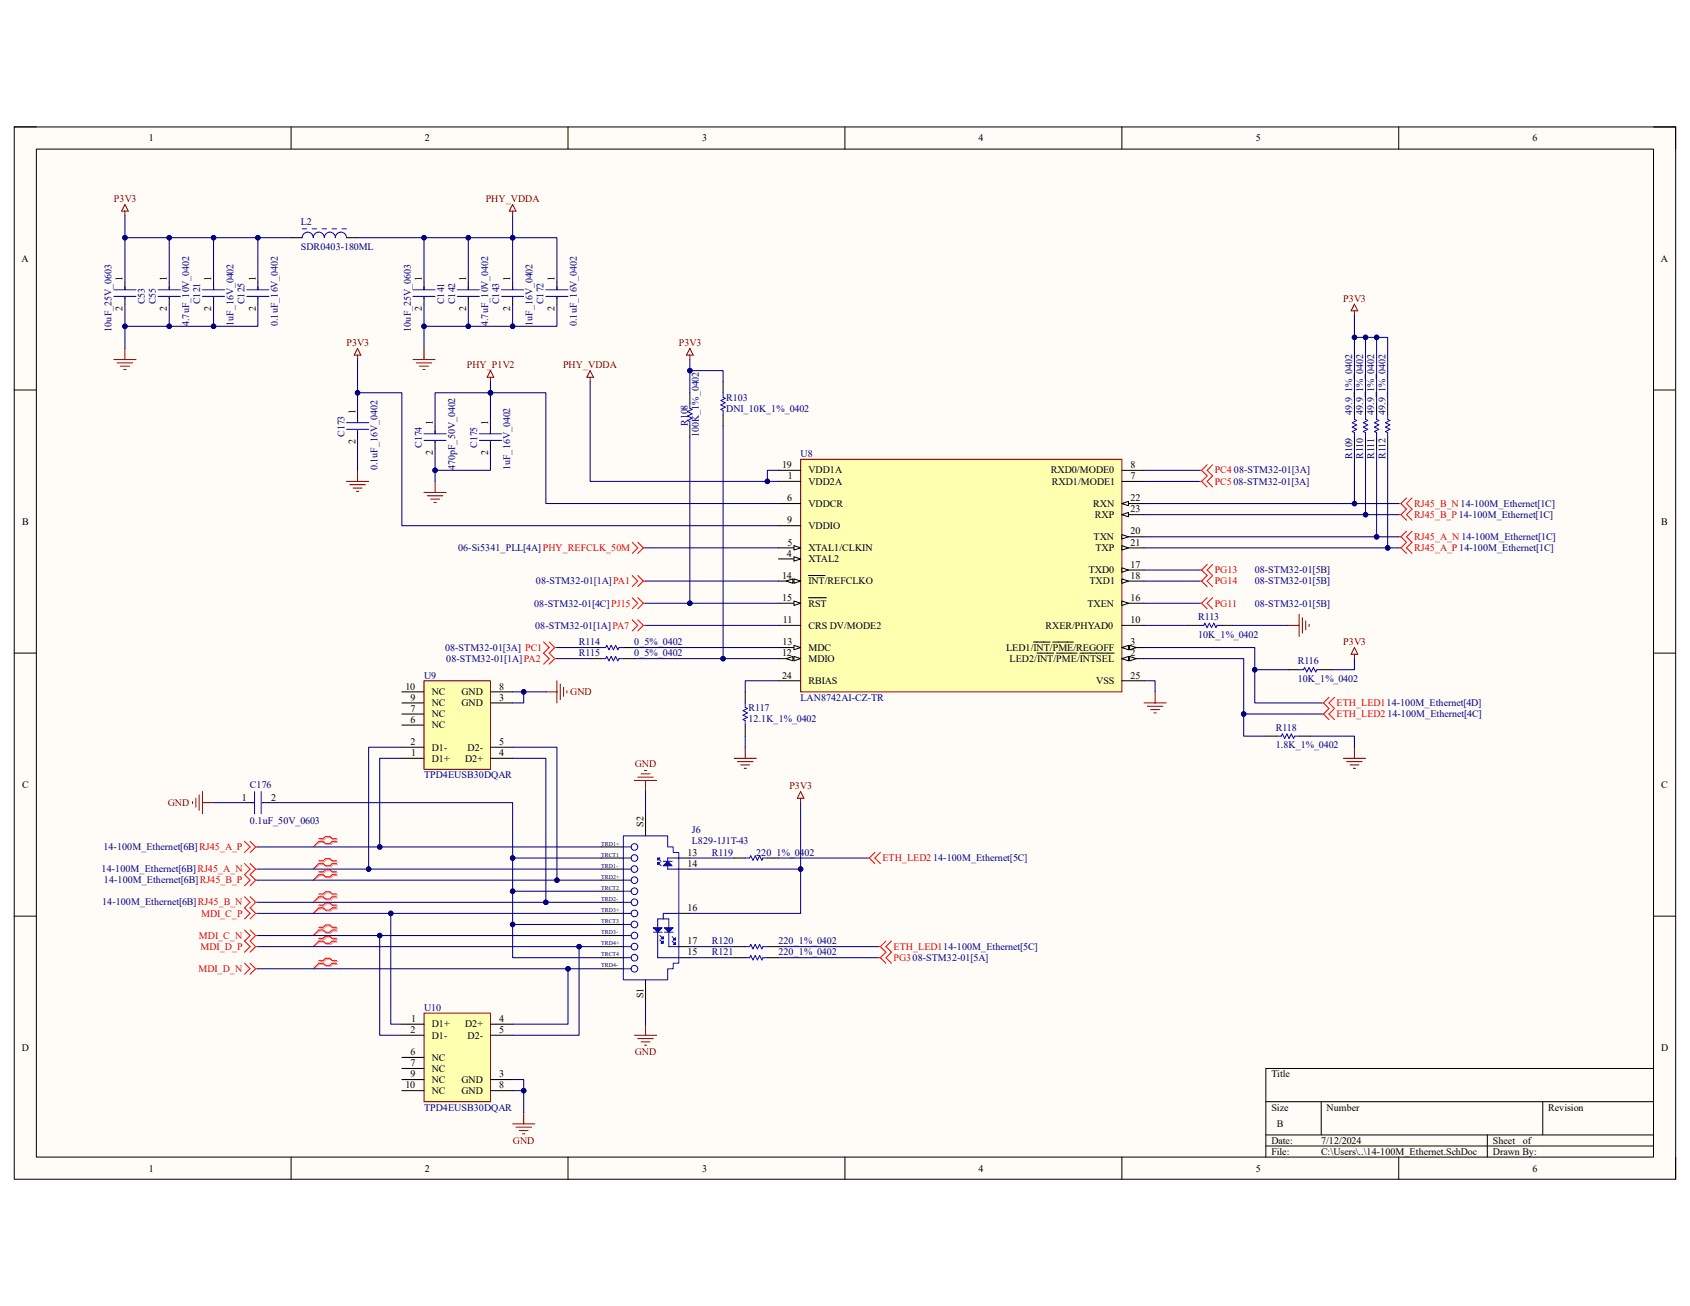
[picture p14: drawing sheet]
<svg xmlns="http://www.w3.org/2000/svg" width="279mm" height="216mm" viewBox="0 0 279 216" stroke-linecap="round" stroke-linejoin="round" font-family="sans-serif">
<defs><g id="words">
<g font-size="1.7">
<text x="24.6" y="23.4">1</text>
<text x="70.2" y="23.4">2</text>
<text x="116.1" y="23.4">3</text>
<text x="161.8" y="23.4">4</text>
<text x="207.6" y="23.4">5</text>
<text x="253.4" y="23.4">6</text>
<text x="3.6" y="43.3">A</text>
<text x="20.3" y="46.4" transform="rotate(-90 20.3 46.4)">1</text>
<text x="27.6" y="46.4" transform="rotate(-90 27.6 46.4)">1</text>
<text x="34.9" y="46.4" transform="rotate(-90 34.9 46.4)">1</text>
<text x="42.3" y="46.4" transform="rotate(-90 42.3 46.4)">1</text>
<text x="69.7" y="46.4" transform="rotate(-90 69.7 46.4)">1</text>
<text x="77" y="46.4" transform="rotate(-90 77 46.4)">1</text>
<text x="84.4" y="46.4" transform="rotate(-90 84.4 46.4)">1</text>
<text x="91.7" y="46.4" transform="rotate(-90 91.7 46.4)">1</text>
<text x="274.6" y="43.3">A</text>
<text x="20.3" y="51.4" transform="rotate(-90 20.3 51.4)">2</text>
<text x="27.6" y="51.4" transform="rotate(-90 27.6 51.4)">2</text>
<text x="34.9" y="51.4" transform="rotate(-90 34.9 51.4)">2</text>
<text x="42.3" y="51.4" transform="rotate(-90 42.3 51.4)">2</text>
<text x="69.7" y="51.4" transform="rotate(-90 69.7 51.4)">2</text>
<text x="77" y="51.4" transform="rotate(-90 77 51.4)">2</text>
<text x="84.4" y="51.4" transform="rotate(-90 84.4 51.4)">2</text>
<text x="91.7" y="51.4" transform="rotate(-90 91.7 51.4)">2</text>
<text x="58.8" y="68.4" transform="rotate(-90 58.8 68.4)">1</text>
<text x="71.6" y="70.2" transform="rotate(-90 71.6 70.2)">1</text>
<text x="80.7" y="70.2" transform="rotate(-90 80.7 70.2)">1</text>
<text x="58.8" y="73.4" transform="rotate(-90 58.8 73.4)">2</text>
<text x="71.6" y="75.2" transform="rotate(-90 71.6 75.2)">2</text>
<text x="80.7" y="75.2" transform="rotate(-90 80.7 75.2)">2</text>
<text x="129.3" y="77.4">19</text>
<text x="186.9" y="77.4">8</text>
<text x="130.1" y="82.9">6</text>
<text x="130.3" y="79.2">1</text>
<text x="133.6" y="78.3">VDD1A</text>
<text x="133.6" y="80.1">VDD2A</text>
<text x="133.6" y="83.8">VDDCR</text>
<text x="173.7" y="78.3">RXD0/MODE0</text>
<text x="173.9" y="80.1">RXD1/MODE1</text>
<text x="180.7" y="83.8">RXN</text>
<text x="186.9" y="79.2">7</text>
<text x="186.9" y="82.9">22</text>
<text x="3.6" y="86.7">B</text>
<text x="130.1" y="86.5">9</text>
<text x="133.6" y="87.5">VDDIO</text>
<text x="180.8" y="89.3">TXN</text>
<text x="181" y="85.6">RXP</text>
<text x="186.9" y="84.7">23</text>
<text x="186.9" y="88.3">20</text>
<text x="274.7" y="86.7">B</text>
<text x="129.3" y="95.7">14</text>
<text x="130.1" y="92">4</text>
<text x="130.2" y="90.2">5</text>
<text x="133.6" y="91.1">XTAL1/CLKIN</text>
<text x="133.6" y="92.9">XTAL2</text>
<text x="180" y="94.8">TXD0</text>
<text x="181.1" y="91.1">TXP</text>
<text x="186.9" y="93.9">17</text>
<text x="186.9" y="95.7">18</text>
<text x="186.9" y="90.2">21</text>
<text x="129.3" y="99.4">15</text>
<text x="133.6" y="96.6">INT/REFCLKO</text>
<text x="133.6" y="100.3">RST</text>
<text x="179.8" y="100.3">TXEN</text>
<text x="180.1" y="96.6">TXD1</text>
<text x="186.9" y="99.4">16</text>
<text x="129.4" y="106.7">13</text>
<text x="129.4" y="103">11</text>
<text x="133.6" y="103.9">CRS DV/MODE2</text>
<text x="133.6" y="107.6">MDC</text>
<text x="166.3" y="107.6">LED1/INT/PME/REGOFF</text>
<text x="172.8" y="103.9">RXER/PHYAD0</text>
<text x="186.9" y="106.7">3</text>
<text x="186.9" y="103">10</text>
<text x="129.3" y="108.5">12</text>
<text x="129.3" y="112.2">24</text>
<text x="133.6" y="109.4">MDIO</text>
<text x="133.6" y="113.1">RBIAS</text>
<text x="166.9" y="109.4">LED2/INT/PME/INTSEL</text>
<text x="181.2" y="113.1">VSS</text>
<text x="186.9" y="108.5">2</text>
<text x="186.9" y="112.2">25</text>
<text x="67" y="114">10</text>
<text x="67.9" y="119.5">6</text>
<text x="67.9" y="117.6">7</text>
<text x="67.9" y="115.8">9</text>
<text x="71.4" y="118.6">NC</text>
<text x="71.4" y="116.8">NC</text>
<text x="71.4" y="114.9">NC</text>
<text x="76.3" y="116.8">GND</text>
<text x="76.3" y="114.9">GND</text>
<text x="82.5" y="115.8">3</text>
<text x="82.5" y="114">8</text>
<text x="67.9" y="123.1">2</text>
<text x="68" y="125">1</text>
<text x="71.4" y="125.9">D1+</text>
<text x="71.4" y="124.1">D1-</text>
<text x="71.4" y="120.4">NC</text>
<text x="76.9" y="125.9">D2+</text>
<text x="77.3" y="124.1">D2-</text>
<text x="82.5" y="125">4</text>
<text x="82.5" y="123.1">5</text>
<text x="3.6" y="130.3">C</text>
<text x="274.7" y="130.3">C</text>
<text x="40" y="132.3">1</text>
<text x="44.8" y="132.3">2</text>
<text x="106.4" y="136.7" transform="rotate(-90 106.4 136.7)">S2</text>
<text x="113.7" y="143.3">14</text>
<text x="113.7" y="141.5">13</text>
<text x="113.7" y="150.6">16</text>
<text x="113.7" y="157.9">15</text>
<text x="113.7" y="156.1">17</text>
<text x="106.4" y="165" transform="rotate(-90 106.4 165)">S1</text>
<text x="3.6" y="173.7">D</text>
<text x="67.9" y="170.8">2</text>
<text x="68" y="169">1</text>
<text x="71.4" y="169.8">D1+</text>
<text x="71.4" y="171.7">D1-</text>
<text x="76.9" y="169.8">D2+</text>
<text x="77.3" y="171.7">D2-</text>
<text x="82.5" y="169">4</text>
<text x="82.5" y="170.8">5</text>
<text x="274.6" y="173.7">D</text>
<text x="67" y="179.9">10</text>
<text x="67.9" y="174.4">6</text>
<text x="67.9" y="176.3">7</text>
<text x="67.9" y="178.1">9</text>
<text x="71.4" y="175.3">NC</text>
<text x="71.4" y="177.2">NC</text>
<text x="71.4" y="179">NC</text>
<text x="76.3" y="179">GND</text>
<text x="82.5" y="178.1">3</text>
<text x="82.5" y="179.9">8</text>
<text x="210.2" y="178.1">Title</text>
<text x="71.4" y="180.8">NC</text>
<text x="76.3" y="180.8">GND</text>
<text x="210.2" y="183.6">Size</text>
<text x="219.3" y="183.6">Number</text>
<text x="256" y="183.6">Revision</text>
<text x="210.2" y="189.1">Date:</text>
<text x="210.2" y="190.9">File:</text>
<text x="211.1" y="186.4">B</text>
<text x="218.4" y="189.1">7/12/2024</text>
<text x="218.4" y="190.9">C:\Users\..\14-100M_Ethernet.SchDoc</text>
<text x="246.8" y="189.1">Sheet</text>
<text x="246.8" y="190.9">Drawn By:</text>
<text x="251.8" y="189.1">of</text>
<text x="24.6" y="193.7">1</text>
<text x="70.2" y="193.7">2</text>
<text x="116.1" y="193.7">3</text>
<text x="161.8" y="193.7">4</text>
<text x="207.6" y="193.7">5</text>
<text x="253.4" y="193.7">6</text>
</g>
<g font-size="1.7" fill="#800000">
<text x="18.8" y="33.4">P3V3</text>
<text x="80.3" y="33.4">PHY_VDDA</text>
<text x="222.1" y="49.9">P3V3</text>
<text x="57.3" y="57.2">P3V3</text>
<text x="112.2" y="57.2">P3V3</text>
<text x="77.2" y="60.9">PHY_P1V2</text>
<text x="93.1" y="60.9">PHY_VDDA</text>
<text x="222.1" y="106.7">P3V3</text>
<text x="94.3" y="114.9">GND</text>
<text x="104.9" y="126.8">GND</text>
<text x="130.5" y="130.5">P3V3</text>
<text x="27.7" y="133.2">GND</text>
<text x="104.9" y="174.4">GND</text>
<text x="84.8" y="189.1">GND</text>
</g>
<g font-size="1.7" fill="#000080">
<text x="49.7" y="37.3">L2</text>
<text x="49.7" y="41.3">SDR0403-180ML</text>
<text x="24" y="50.3" transform="rotate(-90 24 50.3)">C53</text>
<text x="25.8" y="50.3" transform="rotate(-90 25.8 50.3)">C55</text>
<text x="31.3" y="53.9" transform="rotate(-90 31.3 53.9)">4.7uF_10V_0402</text>
<text x="33.1" y="50.3" transform="rotate(-90 33.1 50.3)">C121</text>
<text x="38.6" y="53.9" transform="rotate(-90 38.6 53.9)">1uF_16V_0402</text>
<text x="40.4" y="50.3" transform="rotate(-90 40.4 50.3)">C125</text>
<text x="45.9" y="53.9" transform="rotate(-90 45.9 53.9)">0.1uF_16V_0402</text>
<text x="73.4" y="50.3" transform="rotate(-90 73.4 50.3)">C141</text>
<text x="75.2" y="50.3" transform="rotate(-90 75.2 50.3)">C142</text>
<text x="80.7" y="53.9" transform="rotate(-90 80.7 53.9)">4.7uF_10V_0402</text>
<text x="82.6" y="50.3" transform="rotate(-90 82.6 50.3)">C143</text>
<text x="88.1" y="53.9" transform="rotate(-90 88.1 53.9)">1uF_16V_0402</text>
<text x="89.9" y="50.3" transform="rotate(-90 89.9 50.3)">C172</text>
<text x="95.4" y="53.9" transform="rotate(-90 95.4 53.9)">0.1uF_16V_0402</text>
<text x="18.5" y="54.9" transform="rotate(-90 18.5 54.9)">10uF_25V_0603</text>
<text x="67.9" y="54.9" transform="rotate(-90 67.9 54.9)">10uF_25V_0603</text>
<text x="113.7" y="70.4" transform="rotate(-90 113.7 70.4)">R108</text>
<text x="120.1" y="66.2">R103</text>
<text x="120.1" y="68">DNI_10K_1%_0402</text>
<text x="223.6" y="68.6" transform="rotate(-90 223.6 68.6)">49.9_1%_0402</text>
<text x="225.4" y="68.6" transform="rotate(-90 225.4 68.6)">49.9_1%_0402</text>
<text x="227.2" y="68.6" transform="rotate(-90 227.2 68.6)">49.9_1%_0402</text>
<text x="229.1" y="68.6" transform="rotate(-90 229.1 68.6)">49.9_1%_0402</text>
<text x="56.9" y="72.3" transform="rotate(-90 56.9 72.3)">C173</text>
<text x="62.4" y="77.8" transform="rotate(-90 62.4 77.8)">0.1uF_16V_0402</text>
<text x="69.7" y="74.1" transform="rotate(-90 69.7 74.1)">C174</text>
<text x="75.2" y="77.8" transform="rotate(-90 75.2 77.8)">470pF_50V_0402</text>
<text x="78.9" y="74.1" transform="rotate(-90 78.9 74.1)">C175</text>
<text x="84.4" y="77.8" transform="rotate(-90 84.4 77.8)">1uF_16V_0402</text>
<text x="115.5" y="72.3" transform="rotate(-90 115.5 72.3)">100K_1%_0402</text>
<text x="132.3" y="75.6">U8</text>
<text x="223.6" y="75.9" transform="rotate(-90 223.6 75.9)">R109</text>
<text x="225.4" y="75.9" transform="rotate(-90 225.4 75.9)">R110</text>
<text x="227.2" y="75.9" transform="rotate(-90 227.2 75.9)">R111</text>
<text x="229.1" y="75.9" transform="rotate(-90 229.1 75.9)">R112</text>
<text x="204" y="78.3">08-STM32-01[3A]</text>
<text x="75.7" y="91.1">06-Si5341_PLL[4A]PHY_REFCLK_50M</text>
<text x="207.4" y="94.8">08-STM32-01[5B]</text>
<text x="88.3" y="100.3">08-STM32-01[4C]PJ15</text>
<text x="88.6" y="96.6">08-STM32-01[1A]PA1</text>
<text x="207.4" y="100.3">08-STM32-01[5B]</text>
<text x="207.4" y="96.6">08-STM32-01[5B]</text>
<text x="73.6" y="107.6">08-STM32-01[3A] PC1</text>
<text x="88.5" y="103.9">08-STM32-01[1A]PA7</text>
<text x="95.7" y="106.7">R114</text>
<text x="104.9" y="106.7">0_5%_0402</text>
<text x="198.1" y="102.4">R113</text>
<text x="198.1" y="105.4">10K_1%_0402</text>
<text x="70.1" y="112.2">U9</text>
<text x="73.8" y="109.4">08-STM32-01[1A]PA2</text>
<text x="95.7" y="108.5">R115</text>
<text x="104.9" y="108.5">0_5%_0402</text>
<text x="214.5" y="109.8">R116</text>
<text x="214.5" y="112.7">10K_1%_0402</text>
<text x="123.7" y="117.5">R117</text>
<text x="123.7" y="119.3">12.1K_1%_0402</text>
<text x="132.3" y="115.8">LAN8742AI-CZ-TR</text>
<text x="229.4" y="118.6">14-100M_Ethernet[4C]</text>
<text x="210.9" y="120.8">R118</text>
<text x="210.9" y="123.7">1.8K_1%_0402</text>
<text x="41.3" y="130.3">C176</text>
<text x="70.1" y="128.7">TPD4EUSB30DQAR</text>
<text x="41.3" y="136.1">0.1uF_50V_0603</text>
<text x="114.4" y="137.6">J6</text>
<text x="17.1" y="140.5">14-100M_Ethernet[6B]RJ45_A_P</text>
<text x="114.4" y="139.4">L829-1J1T-43</text>
<text x="117.7" y="141.5">R119</text>
<text x="125" y="141.5">220_1%_0402</text>
<text x="154.3" y="142.4">14-100M_Ethernet[5C]</text>
<text x="16.8" y="144.2">14-100M_Ethernet[6B]RJ45_A_N</text>
<text x="16.9" y="149.7">14-100M_Ethernet[6B]RJ45_B_N</text>
<text x="17.2" y="146">14-100M_Ethernet[6B]RJ45_B_P</text>
<text x="117.7" y="156.1">R120</text>
<text x="117.7" y="157.9">R121</text>
<text x="128.7" y="156.1">220_1%_0402</text>
<text x="128.7" y="157.9">220_1%_0402</text>
<text x="70.1" y="167.1">U10</text>
<text x="70.1" y="183.6">TPD4EUSB30DQAR</text>
</g>
<g font-size="1.7" fill="#f00">
<text x="200.8" y="78.3">PC4</text>
<text x="200.8" y="80.1">PC508-STM32-01[3A]</text>
<text x="233.8" y="83.8">RJ45_B_N14-100M_Ethernet[1C]</text>
<text x="233.8" y="89.3">RJ45_A_N 14-100M_Ethernet[1C]</text>
<text x="233.8" y="85.6">RJ45_B_P 14-100M_Ethernet[1C]</text>
<text x="200.8" y="94.8">PG13</text>
<text x="233.8" y="91.1">RJ45_A_P 14-100M_Ethernet[1C]</text>
<text x="200.8" y="100.3">PG11</text>
<text x="200.8" y="96.6">PG14</text>
<text x="221" y="116.8">ETH_LED114-100M_Ethernet[4D]</text>
<text x="221" y="118.6">ETH_LED2</text>
<text x="145.9" y="142.4">ETH_LED2</text>
<text x="32.9" y="155.2">MDI_C_N</text>
<text x="33.2" y="151.6">MDI_C_P</text>
<text x="32.8" y="160.7">MDI_D_N</text>
<text x="33.1" y="157">MDI_D_P</text>
<text x="147.7" y="157">ETH_LED114-100M_Ethernet[5C]</text>
<text x="147.7" y="158.9">PG308-STM32-01[5A]</text>
</g>
<g font-size="1" fill="#000080">
<text x="99.4" y="139.8">TRD1+</text>
<text x="99.4" y="141.6">TRCT1</text>
<text x="99.4" y="143.4">TRD1-</text>
<text x="99.4" y="145.3">TRD2+</text>
<text x="99.4" y="147.1">TRCT2</text>
<text x="99.4" y="148.9">TRD2-</text>
<text x="99.4" y="150.7">TRD3+</text>
<text x="99.4" y="152.6">TRCT3</text>
<text x="99.4" y="154.4">TRD3-</text>
<text x="99.4" y="156.3">TRD4+</text>
<text x="99.4" y="158.1">TRCT4</text>
<text x="99.4" y="159.9">TRD4-</text>
</g>
</g></defs>
<path d="M2.3 21h274.7v173.9h-274.7z" fill-rule="evenodd" fill="#fffcf8"/>
<path d="M2.3 21h274.7v173.9h-274.7z" fill="none" stroke="#000" stroke-width=".17"/>
<path d="M6 24.6h267.4v166.7h-267.4z" fill-rule="evenodd" fill="#fffcf8"/>
<g fill="none" stroke="#000" stroke-width=".17">
<path d="M2.3 21h3.7M6 24.6h267.4v166.7h-267.4zM48.1 21v3.6M93.9 21v3.6M139.7 21v3.6M185.5 21v3.6M231.2 21v3.6M273.4 21h3.6v3.6M2.3 64.5h3.7M273.4 64.5h3.6M2.3 108h3.7M273.4 108h3.6"/>
<path d="M2.3 151.5h3.7M273.4 151.5h3.6M273.4 176.6h-64.1v14.7M48.1 191.3v3.6M93.9 191.3v3.6M139.7 191.3v3.6M185.5 191.3v3.6M209.3 182.1h64.1M209.3 187.6h64.1M209.3 189.5h64.1M218.4 182.1v5.5M231.2 191.3v3.6"/>
<path d="M245.9 187.6v3.7M255.1 182.1v5.5M277 191.3v3.6"/>
</g>
<path d="M132.4 75.9h53.1v38.5h-53.1z" fill-rule="evenodd" fill="#ffffb0"/>
<path d="M132.4 75.9h53.1v38.5h-53.1z" fill="none" stroke="#800000" stroke-width=".17"/>
<path d="M128.7 77.8h3.7M128.7 79.6h3.7M128.7 83.2h3.7M128.7 86.9h3.7M185.5 107.1h3.6" fill="none" stroke="#000" stroke-width=".17"/>
<path d="M185.5 107.1l1.1-.4v.7z" fill="#f8fcff"/>
<path d="M185.5 107.1l1.1-.4v.7z" fill="none" stroke="#000" stroke-width=".17"/>
<path d="M186.8 106.7l1 .4-1 .3z" fill="#f8fcff"/>
<path d="M170.8 106.1h2.8M174.1 106.1h3.4M185.5 108.9h3.6M186.8 106.7l1 .4-1 .3z" fill="none" stroke="#000" stroke-width=".17"/>
<path d="M185.5 108.9l1.1-.4v.8z" fill="#f8fcff"/>
<path d="M185.5 108.9l1.1-.4v.8z" fill="none" stroke="#000" stroke-width=".17"/>
<path d="M186.8 108.5l1 .4-1 .4z" fill="#f8fcff"/>
<path d="M128.7 90.6h3.7M171.4 108h2.8M174.7 108h3.4M178.5 108h5.7M186.8 108.5l1 .4-1 .4z" fill="none" stroke="#000" stroke-width=".17"/>
<path d="M131.3 90.2l1.1 .4-1.1 .3z" fill="#f8fcff"/>
<path d="M128.7 92.4h3.7M131.3 90.2l1.1 .4-1.1 .3z" fill="none" stroke="#000" stroke-width=".17"/>
<path d="M131.3 92l1.1 .4-1.1 .4z" fill="#f8fcff"/>
<path d="M185.5 77.8h3.6M185.5 79.6h3.6M131.3 92l1.1 .4-1.1 .4zM185.5 94.2h3.6" fill="none" stroke="#000" stroke-width=".17"/>
<path d="M185.5 93.9l1.1 .3-1.1 .4z" fill="#f8fcff"/>
<path d="M185.5 93.9l1.1 .3-1.1 .4zM185.5 96.1h3.6" fill="none" stroke="#000" stroke-width=".17"/>
<path d="M185.5 95.7l1.1 .4-1.1 .3z" fill="#f8fcff"/>
<path d="M128.7 96.1h3.7M185.5 95.7l1.1 .4-1.1 .3z" fill="none" stroke="#000" stroke-width=".17"/>
<path d="M131.3 95.7l1.1 .4-1.1 .3z" fill="#f8fcff"/>
<path d="M131.3 95.7l1.1 .4-1.1 .3z" fill="none" stroke="#000" stroke-width=".17"/>
<path d="M130 96.1l1.1-.4v.7z" fill="#f8fcff"/>
<path d="M128.7 99.7h3.7M130 96.1l1.1-.4v.7zM133.6 95.1h2.8" fill="none" stroke="#000" stroke-width=".17"/>
<path d="M131.3 99.4l1.1 .3-1.1 .4z" fill="#f8fcff"/>
<path d="M131.3 99.4l1.1 .3-1.1 .4zM133.6 98.8h3M128.7 103.4h3.7M128.7 107.1h3.7" fill="none" stroke="#000" stroke-width=".17"/>
<path d="M131.3 106.7l1.1 .4-1.1 .3z" fill="#f8fcff"/>
<path d="M128.7 108.9h3.7M131.3 106.7l1.1 .4-1.1 .3z" fill="none" stroke="#000" stroke-width=".17"/>
<path d="M131.3 108.5l1.1 .4-1.1 .3z" fill="#f8fcff"/>
<path d="M131.3 108.5l1.1 .4-1.1 .3z" fill="none" stroke="#000" stroke-width=".17"/>
<path d="M130 108.9l1.1-.4v.7z" fill="#f8fcff"/>
<path d="M185.5 83.2h3.6M128.7 112.5h3.7M130 108.9l1.1-.4v.7zM185.5 103.4h3.6" fill="none" stroke="#000" stroke-width=".17"/>
<path d="M185.5 83.2l1.1-.3v.7z" fill="#f8fcff"/>
<path d="M185.5 83.2l1.1-.3v.7zM185.5 85.1h3.6" fill="none" stroke="#000" stroke-width=".17"/>
<path d="M185.5 85.1l1.1-.4v.7z" fill="#f8fcff"/>
<path d="M185.5 85.1l1.1-.4v.7zM185.5 99.7h3.6" fill="none" stroke="#000" stroke-width=".17"/>
<path d="M185.5 99.4l1.1 .3-1.1 .4z" fill="#f8fcff"/>
<path d="M185.5 99.4l1.1 .3-1.1 .4zM185.5 88.7h3.6" fill="none" stroke="#000" stroke-width=".17"/>
<path d="M185.5 88.4l1.1 .3-1.1 .4z" fill="#f8fcff"/>
<path d="M185.5 88.4l1.1 .3-1.1 .4zM185.5 90.6h3.6" fill="none" stroke="#000" stroke-width=".17"/>
<path d="M185.5 90.2l1.1 .4-1.1 .3z" fill="#f8fcff"/>
<g fill="none" stroke="#000" stroke-width=".17">
<path d="M48.1 39.3h1.9M57.3 39.3h1.8M20.7 46.6v1.3M20.7 49.2v1.1M28 46.6v1.3M28 49.2v1.1M35.3 46.6v1.3M35.3 49.2v1.1M42.6 46.6v1.3M42.6 49.2v1.1M70.1 46.6v1.3M70.1 49.2v1.1"/>
<path d="M77.4 46.6v1.3M77.4 49.2v1.1M84.7 46.6v1.3M84.7 49.2v1.1M92.1 46.6v1.3M92.1 49.2v1.1M59.1 68.6v1.3M59.1 71.2v1.1M71.9 70.4v1.3M71.9 73v1.1M81.1 70.4v1.3M81.1 73v1.1"/>
<path d="M114 64.9v1.9M114 70.4v1.9M119.5 63.1v1.8M119.5 68.6v1.8M223.9 66.8v1.8M223.9 72.3v1.8M225.8 66.8v1.8M225.8 72.3v1.8M227.6 66.8v1.8M227.6 72.3v1.8M229.4 66.8v1.8M229.4 72.3v1.8"/>
<path d="M185.5 90.2l1.1 .4-1.1 .3zM97.6 107.1h1.8M97.6 108.9h1.8M103.1 107.1h1.8M103.1 108.9h1.8M123.2 114.4v1.8M123.2 119.9v1.8M185.5 112.5h3.6M196.5 103.4h1.8M202 103.4h1.8M212.9 110.7h1.9M218.4 110.7h1.9"/>
<path d="M209.3 121.7h1.8M214.8 121.7h1.8"/>
</g>
<g fill="none" stroke="#800000" stroke-width=".17">
<path d="M20.7 33.8l.5 1.1h-1.1zM20.7 34.9v.7M84.7 33.8l.6 1.1h-1.1zM84.7 34.9v.7M18.8 59.4h3.7M19.4 60h2.5M20.7 57.6v1.8M59.1 57.6l.6 1.1h-1.1zM59.1 58.7v.7M68.3 59.4h3.6M68.8 60h2.6M70.1 57.6v1.8"/>
<path d="M114 57.6l.6 1.1h-1.1zM114 58.7v.7M223.9 51.4v.7M223.9 50.3l.6 1.1h-1.1zM19.9 60.5h1.5M20.5 61.1h.3M57.3 79.6h3.6M59.1 77.7v1.9M69.4 60.5h1.4M69.9 61.1h.4M71.9 79.6v1.8M81.1 61.3l.5 1.1h-1.1z"/>
<path d="M81.1 62.4v.7M97.6 61.3l.5 1.1h-1.1zM97.6 62.4v.7M57.8 80.1h2.6M58.4 80.7h1.4M58.9 81.2h.4M70.1 81.4h3.7M70.6 82h2.6M71.2 82.5h1.5M71.7 83.1h.4M189.1 116.2h3.7M189.7 116.8h2.5"/>
<path d="M190.2 117.3h1.5M190.8 117.9h.3M191 114.4v1.8M212.9 103.4h1.9M214.8 101.6v3.6M215.3 102.1v2.6M215.9 102.7v1.4M216.4 103.2v.4M223.9 107.1l.6 1.1h-1.1zM223.9 108.2v.7M121.4 125.4h3.6M121.9 125.9h2.6"/>
<path d="M122.5 126.5h1.4M123 127h.4M123.2 123.5v1.9M222.1 125.4h3.7M222.6 125.9h2.6M223.2 126.5h1.5M223.7 127h.4M223.9 123.5v1.9"/>
</g>
<g fill="none" stroke="#f00" stroke-width=".17">
<path d="M198.3 77.8h.3M198.3 79.6h.3M198.6 77.8l1 .9-1 .9M198.6 79.6l1 .9M199.6 76.8l-1 1M200.5 76.8l-.9 1 .9 .9-.9 .9 .9 .9M104.5 98.8l.9 .9-.9 .9M105.4 98.8l1 .9M106.4 99.7h.3M106.4 99.7l-1 .9M198.3 99.7h.3M198.3 96.1h.3"/>
<path d="M198.3 94.2h.3M198.6 99.7l1 .9M198.6 96.1l1 .9M198.6 94.2l1 .9-1 1M199.6 98.8l-1 .9M199.6 93.3l-1 .9M200.5 98.8l-.9 .9 .9 .9M200.5 93.3l-.9 .9 .9 .9-.9 1 .9 .9M231.2 90.6h.4M231.2 88.7h.4M231.2 83.2h.4M231.2 85.1h.4"/>
<path d="M231.6 90.6l.9 .9M231.6 88.7l.9 1-.9 .9M231.6 83.2l.9 1-.9 .9M231.6 85.1l.9 .9M232.5 87.8l-.9 .9M232.5 82.3l-.9 .9M233.4 87.8l-.9 .9 .9 1-.9 .9 .9 .9M233.4 82.3l-.9 .9 .9 1-.9 .9 .9 .9M89.9 106.1l.9 1-.9 .9 .9 .9-.9 .9M90.8 106.1l.9 1M91.7 107.1l-.9 .9 .9 .9M91.7 107.1h.4"/>
<path d="M91.7 108.9l-.9 .9M91.7 108.9h.4M104.5 102.5l.9 .9-.9 .9M105.4 102.5l1 .9M106.4 103.4l-1 .9M106.4 103.4h.3M218.4 116.2h.4M218.4 118h.4M218.8 116.2l.9 .9-.9 .9M218.8 118l.9 1M219.7 115.3l-.9 .9M220.6 115.3l-.9 .9 .9 .9-.9 .9 .9 1"/>
</g>
<g fill="none" stroke="#00f" stroke-width=".17">
<path d="M50 39.3a.92 .92 0 0 1 .9-.9 .92 .92 0 0 1 .9 .9 .92 .92 0 0 1 .9-.9 .92 .92 0 0 1 .9 .9 .92 .92 0 0 1 .9-.9 .92 .92 0 0 1 .9 .9 .92 .92 0 0 1 1-.9 .92 .92 0 0 1 .9 .9M50 37.8h.7M51.6 37.8h.7M53.3 37.8h.7M54.9 37.8h.7M56.5 37.8h.8M18.8 47.9h3.7M18.8 49h3.7M20.7 47.3v.6M20.7 49.2v.2M26.1 47.9h3.7M26.1 49h3.7"/>
<path d="M28 47.3v.6M28 49.2v.2M33.5 47.9h3.6M33.5 49h3.6M35.3 47.3v.6M35.3 49.2v.2M40.8 47.9h3.7M40.8 49h3.7M42.6 47.3v.6M42.6 49.2v.2M68.3 47.9h3.6M68.3 49h3.6"/>
<path d="M70.1 47.3v.6M70.1 49.2v.2M75.6 47.9h3.7M75.6 49h3.7M77.4 47.3v.6M77.4 49.2v.2M82.9 47.9h3.7M82.9 49h3.7M84.7 47.3v.6M84.7 49.2v.2M90.2 47.9h3.7M90.2 49h3.7"/>
<path d="M92.1 47.3v.6M92.1 49.2v.2M57.3 69.9h3.6M57.3 71h3.6M59.1 69.3v.6M59.1 71.2v.1M70.1 71.7h3.7M70.1 72.8h3.7M71.9 71.2v.5M71.9 73v.2M79.3 71.7h3.6M79.3 72.8h3.6"/>
<path d="M81.1 71.2v.5M81.1 73v.2M114 66.8v.7l.4 .2-.7 .3 .7 .4-.7 .4 .7 .3-.7 .4 .3 .2v.7M119.5 64.9v.8l.4 .1-.7 .4 .7 .4-.7 .3 .7 .4-.7 .4 .3 .2v.7M223.9 68.6v.7l.4 .2-.7 .4 .7 .3-.7 .4 .7 .4-.7 .3 .3 .2v.8M225.8 68.6v.7l.3 .2-.7 .4 .7 .3-.7 .4 .7 .4-.7 .3 .4 .2v.8M227.6 68.6v.7l.4 .2-.8 .4 .8 .3-.8 .4 .8 .4-.8 .3 .4 .2v.8M229.4 68.6v.7l.4 .2-.7 .4 .7 .3-.7 .4 .7 .4-.7 .3 .3 .2v.8M99.4 107.1h.7l.2-.4 .4 .7 .3-.7 .4 .7 .4-.7 .3 .7 .2-.3h.8M99.4 108.9h.7l.2-.4 .4 .7 .3-.7 .4 .7 .4-.7 .3 .7 .2-.3h.8M123.2 116.2v.7l.4 .2-.8 .4 .8 .4-.8 .3 .8 .4-.8 .4 .4 .1v.8M198.3 103.4h.7l.2-.4 .4 .8 .3-.8 .4 .8 .4-.8 .3 .8 .2-.4h.8"/>
<path d="M214.8 110.7h.7l.2-.3 .3 .7 .4-.7 .4 .7 .3-.7 .4 .7 .2-.4h.7M211.1 121.7h.7l.2-.4 .4 .8 .4-.8 .3 .8 .4-.8 .3 .8 .2-.4h.8"/>
</g>
<path d="M189.1 77.8h9.2M189.1 79.6h9.2M189.1 99.7h9.2M189.1 94.2h9.2M189.1 96.1h9.2M189.1 112.5h1.9v1.9M189.1 107.1h18.3v3.6h5.5M189.1 103.4h7.4M203.8 103.4h9.1M223.9 108.9v1.8h-3.6" fill="none" stroke="#000080" stroke-width=".17"/>
<circle cx="207.4" cy="110.7" r=".37" fill="#000080"/>
<g fill="none" stroke="#000080" stroke-width=".17">
<path d="M207.4 110.7v5.5h11"/>
<circle cx="207.4" cy="110.7" r=".37"/>
</g>
<circle cx="207.4" cy="110.7" r=".37" fill="#000080"/>
<g fill="none" stroke="#000080" stroke-width=".17">
<path d="M189.1 108.9h16.5v9.1h12.8"/>
<circle cx="207.4" cy="110.7" r=".37"/>
</g>
<circle cx="205.6" cy="118" r=".37" fill="#000080"/>
<g fill="none" stroke="#000080" stroke-width=".17">
<path d="M205.6 118v3.7h3.7"/>
<circle cx="205.6" cy="118" r=".37"/>
</g>
<circle cx="205.6" cy="118" r=".37" fill="#000080"/>
<g fill="none" stroke="#000080" stroke-width=".17">
<path d="M106.7 99.7h22M128.7 112.5h-5.5v1.9M123.2 121.7v1.8M216.6 121.7h7.3v1.8"/>
<circle cx="205.6" cy="118" r=".37"/>
</g>
<circle cx="114" cy="99.7" r=".37" fill="#000080"/>
<g fill="none" stroke="#000080" stroke-width=".17">
<path d="M114 59.4v5.5"/>
<circle cx="114" cy="99.7" r=".37"/>
</g>
<circle cx="114" cy="61.3" r=".37" fill="#000080"/>
<g fill="none" stroke="#000080" stroke-width=".17">
<path d="M114 72.3v27.4"/>
<circle cx="114" cy="61.3" r=".37"/>
</g>
<circle cx="114" cy="99.7" r=".37" fill="#000080"/>
<g fill="none" stroke="#000080" stroke-width=".17">
<path d="M114 61.3h5.5v1.8"/>
<circle cx="114" cy="99.7" r=".37"/>
</g>
<circle cx="114" cy="61.3" r=".37" fill="#000080"/>
<g fill="none" stroke="#000080" stroke-width=".17">
<path d="M104.9 108.9h23.8M104.9 107.1h23.8"/>
<circle cx="114" cy="61.3" r=".37"/>
</g>
<circle cx="119.5" cy="108.9" r=".37" fill="#000080"/>
<g fill="none" stroke="#000080" stroke-width=".17">
<path d="M119.5 70.4v38.5M92.1 108.9h5.5M92.1 107.1h5.5"/>
<circle cx="119.5" cy="108.9" r=".37"/>
</g>
<circle cx="119.5" cy="108.9" r=".37" fill="#000080"/>
<g fill="none" stroke="#000080" stroke-width=".17">
<path d="M97.6 63.1v16.5h31.1"/>
<circle cx="119.5" cy="108.9" r=".37"/>
</g>
<circle cx="126.9" cy="79.6" r=".37" fill="#000080"/>
<g fill="none" stroke="#000080" stroke-width=".17">
<path d="M128.7 77.8h-1.8v1.8"/>
<circle cx="126.9" cy="79.6" r=".37"/>
</g>
<circle cx="126.9" cy="79.6" r=".37" fill="#000080"/>
<g fill="none" stroke="#000080" stroke-width=".17">
<path d="M28 39.3v7.3"/>
<circle cx="126.9" cy="79.6" r=".37"/>
</g>
<circle cx="28" cy="39.3" r=".37" fill="#000080"/>
<g fill="none" stroke="#000080" stroke-width=".17">
<path d="M35.3 39.3v7.3"/>
<circle cx="28" cy="39.3" r=".37"/>
</g>
<circle cx="35.3" cy="39.3" r=".37" fill="#000080"/>
<g fill="none" stroke="#000080" stroke-width=".17">
<path d="M42.6 39.3v7.3"/>
<circle cx="35.3" cy="39.3" r=".37"/>
</g>
<circle cx="42.6" cy="39.3" r=".37" fill="#000080"/>
<g fill="none" stroke="#000080" stroke-width=".17">
<path d="M28 50.3v3.6"/>
<circle cx="42.6" cy="39.3" r=".37"/>
</g>
<circle cx="28" cy="53.9" r=".37" fill="#000080"/>
<g fill="none" stroke="#000080" stroke-width=".17">
<path d="M35.3 50.3v3.6"/>
<circle cx="28" cy="53.9" r=".37"/>
</g>
<circle cx="35.3" cy="53.9" r=".37" fill="#000080"/>
<g fill="none" stroke="#000080" stroke-width=".17">
<path d="M42.6 50.3v3.6h-21.9"/>
<circle cx="35.3" cy="53.9" r=".37"/>
</g>
<circle cx="35.3" cy="53.9" r=".37" fill="#000080"/>
<circle cx="35.3" cy="53.9" r=".37" fill="none" stroke="#000080" stroke-width=".17"/>
<circle cx="28" cy="53.9" r=".37" fill="#000080"/>
<circle cx="28" cy="53.9" r=".37" fill="none" stroke="#000080" stroke-width=".17"/>
<circle cx="20.7" cy="53.9" r=".37" fill="#000080"/>
<g fill="none" stroke="#000080" stroke-width=".17">
<path d="M20.7 50.3v7.3"/>
<circle cx="20.7" cy="53.9" r=".37"/>
</g>
<circle cx="20.7" cy="53.9" r=".37" fill="#000080"/>
<g fill="none" stroke="#000080" stroke-width=".17">
<path d="M77.4 39.3v7.3"/>
<circle cx="20.7" cy="53.9" r=".37"/>
</g>
<circle cx="77.4" cy="39.3" r=".37" fill="#000080"/>
<g fill="none" stroke="#000080" stroke-width=".17">
<path d="M84.7 39.3v7.3"/>
<circle cx="77.4" cy="39.3" r=".37"/>
</g>
<circle cx="84.7" cy="39.3" r=".37" fill="#000080"/>
<g fill="none" stroke="#000080" stroke-width=".17">
<path d="M77.4 50.3v3.6"/>
<circle cx="84.7" cy="39.3" r=".37"/>
</g>
<circle cx="77.4" cy="53.9" r=".37" fill="#000080"/>
<g fill="none" stroke="#000080" stroke-width=".17">
<path d="M84.7 50.3v3.6"/>
<circle cx="77.4" cy="53.9" r=".37"/>
</g>
<circle cx="84.7" cy="53.9" r=".37" fill="#000080"/>
<g fill="none" stroke="#000080" stroke-width=".17">
<path d="M92.1 50.3v3.6h-22"/>
<circle cx="84.7" cy="53.9" r=".37"/>
</g>
<circle cx="84.7" cy="53.9" r=".37" fill="#000080"/>
<circle cx="84.7" cy="53.9" r=".37" fill="none" stroke="#000080" stroke-width=".17"/>
<circle cx="77.4" cy="53.9" r=".37" fill="#000080"/>
<circle cx="77.4" cy="53.9" r=".37" fill="none" stroke="#000080" stroke-width=".17"/>
<circle cx="70.1" cy="53.9" r=".37" fill="#000080"/>
<g fill="none" stroke="#000080" stroke-width=".17">
<path d="M70.1 50.3v7.3"/>
<circle cx="70.1" cy="53.9" r=".37"/>
</g>
<circle cx="70.1" cy="53.9" r=".37" fill="#000080"/>
<g fill="none" stroke="#000080" stroke-width=".17">
<path d="M70.1 39.3v7.3"/>
<circle cx="70.1" cy="53.9" r=".37"/>
</g>
<circle cx="70.1" cy="39.3" r=".37" fill="#000080"/>
<g fill="none" stroke="#000080" stroke-width=".17">
<path d="M84.7 35.6v3.7"/>
<circle cx="70.1" cy="39.3" r=".37"/>
</g>
<circle cx="84.7" cy="39.3" r=".37" fill="#000080"/>
<g fill="none" stroke="#000080" stroke-width=".17">
<path d="M20.7 39.3h27.4"/>
<circle cx="84.7" cy="39.3" r=".37"/>
</g>
<circle cx="42.6" cy="39.3" r=".37" fill="#000080"/>
<circle cx="42.6" cy="39.3" r=".37" fill="none" stroke="#000080" stroke-width=".17"/>
<circle cx="35.3" cy="39.3" r=".37" fill="#000080"/>
<circle cx="35.3" cy="39.3" r=".37" fill="none" stroke="#000080" stroke-width=".17"/>
<circle cx="28" cy="39.3" r=".37" fill="#000080"/>
<circle cx="28" cy="39.3" r=".37" fill="none" stroke="#000080" stroke-width=".17"/>
<circle cx="20.7" cy="39.3" r=".37" fill="#000080"/>
<g fill="none" stroke="#000080" stroke-width=".17">
<path d="M59.1 39.3h33v7.3"/>
<circle cx="20.7" cy="39.3" r=".37"/>
</g>
<circle cx="70.1" cy="39.3" r=".37" fill="#000080"/>
<circle cx="70.1" cy="39.3" r=".37" fill="none" stroke="#000080" stroke-width=".17"/>
<circle cx="77.4" cy="39.3" r=".37" fill="#000080"/>
<circle cx="77.4" cy="39.3" r=".37" fill="none" stroke="#000080" stroke-width=".17"/>
<circle cx="84.7" cy="39.3" r=".37" fill="#000080"/>
<g fill="none" stroke="#000080" stroke-width=".17">
<path d="M20.7 35.6v11"/>
<circle cx="84.7" cy="39.3" r=".37"/>
</g>
<circle cx="20.7" cy="39.3" r=".37" fill="#000080"/>
<g fill="none" stroke="#000080" stroke-width=".17">
<path d="M81.1 63.1v7.3"/>
<circle cx="20.7" cy="39.3" r=".37"/>
</g>
<circle cx="81.1" cy="64.9" r=".37" fill="#000080"/>
<g fill="none" stroke="#000080" stroke-width=".17">
<path d="M81.1 64.9h-9.2v5.5"/>
<circle cx="81.1" cy="64.9" r=".37"/>
</g>
<circle cx="81.1" cy="64.9" r=".37" fill="#000080"/>
<g fill="none" stroke="#000080" stroke-width=".17">
<path d="M71.9 74.1v5.5"/>
<circle cx="81.1" cy="64.9" r=".37"/>
</g>
<circle cx="71.9" cy="77.7" r=".37" fill="#000080"/>
<g fill="none" stroke="#000080" stroke-width=".17">
<path d="M81.1 74.1v3.6h-9.2"/>
<circle cx="71.9" cy="77.7" r=".37"/>
</g>
<circle cx="71.9" cy="77.7" r=".37" fill="#000080"/>
<g fill="none" stroke="#000080" stroke-width=".17">
<path d="M81.1 64.9h9.1v18.3h38.5"/>
<circle cx="71.9" cy="77.7" r=".37"/>
</g>
<circle cx="81.1" cy="64.9" r=".37" fill="#000080"/>
<g fill="none" stroke="#000080" stroke-width=".17">
<path d="M59.1 59.4v5.5h7.3v22h62.3M59.1 72.3v5.4"/>
<circle cx="81.1" cy="64.9" r=".37"/>
</g>
<circle cx="59.1" cy="64.9" r=".37" fill="#000080"/>
<g fill="none" stroke="#000080" stroke-width=".17">
<path d="M59.1 64.9v3.7"/>
<circle cx="59.1" cy="64.9" r=".37"/>
</g>
<circle cx="59.1" cy="64.9" r=".37" fill="#000080"/>
<g fill="none" stroke="#000080" stroke-width=".17">
<path d="M227.6 55.8v11M106.7 103.4h22"/>
<circle cx="59.1" cy="64.9" r=".37"/>
</g>
<circle cx="227.6" cy="55.8" r=".37" fill="#000080"/>
<g fill="none" stroke="#000080" stroke-width=".17">
<path d="M225.8 55.8v11"/>
<circle cx="227.6" cy="55.8" r=".37"/>
</g>
<circle cx="225.8" cy="55.8" r=".37" fill="#000080"/>
<g fill="none" stroke="#000080" stroke-width=".17">
<path d="M189.1 90.6h42.1"/>
<circle cx="225.8" cy="55.8" r=".37"/>
</g>
<circle cx="229.4" cy="90.6" r=".37" fill="#000080"/>
<g fill="none" stroke="#000080" stroke-width=".17">
<path d="M189.1 85.1h42.1"/>
<circle cx="229.4" cy="90.6" r=".37"/>
</g>
<circle cx="225.8" cy="85.1" r=".37" fill="#000080"/>
<g fill="none" stroke="#000080" stroke-width=".17">
<path d="M189.1 83.2h42.1"/>
<circle cx="225.8" cy="85.1" r=".37"/>
</g>
<circle cx="223.9" cy="83.2" r=".37" fill="#000080"/>
<g fill="none" stroke="#000080" stroke-width=".17">
<path d="M223.9 55.8h5.5v11"/>
<circle cx="223.9" cy="83.2" r=".37"/>
</g>
<circle cx="227.6" cy="55.8" r=".37" fill="#000080"/>
<circle cx="227.6" cy="55.8" r=".37" fill="none" stroke="#000080" stroke-width=".17"/>
<circle cx="225.8" cy="55.8" r=".37" fill="#000080"/>
<circle cx="225.8" cy="55.8" r=".37" fill="none" stroke="#000080" stroke-width=".17"/>
<circle cx="223.9" cy="55.8" r=".37" fill="#000080"/>
<g fill="none" stroke="#000080" stroke-width=".17">
<path d="M223.9 74.1v9.1"/>
<circle cx="223.9" cy="55.8" r=".37"/>
</g>
<circle cx="223.9" cy="83.2" r=".37" fill="#000080"/>
<g fill="none" stroke="#000080" stroke-width=".17">
<path d="M223.9 52.1v14.7"/>
<circle cx="223.9" cy="83.2" r=".37"/>
</g>
<circle cx="223.9" cy="55.8" r=".37" fill="#000080"/>
<g fill="none" stroke="#000080" stroke-width=".17">
<path d="M225.8 74.1v11"/>
<circle cx="223.9" cy="55.8" r=".37"/>
</g>
<circle cx="225.8" cy="85.1" r=".37" fill="#000080"/>
<g fill="none" stroke="#000080" stroke-width=".17">
<path d="M227.6 74.1v14.6"/>
<circle cx="225.8" cy="85.1" r=".37"/>
</g>
<circle cx="227.6" cy="88.7" r=".37" fill="#000080"/>
<g fill="none" stroke="#000080" stroke-width=".17">
<path d="M229.4 74.1v16.5"/>
<circle cx="227.6" cy="88.7" r=".37"/>
</g>
<circle cx="229.4" cy="90.6" r=".37" fill="#000080"/>
<g fill="none" stroke="#000080" stroke-width=".17">
<path d="M189.1 88.7h42.1"/>
<circle cx="229.4" cy="90.6" r=".37"/>
</g>
<circle cx="227.6" cy="88.7" r=".37" fill="#000080"/>
<circle cx="227.6" cy="88.7" r=".37" fill="none" stroke="#000080" stroke-width=".17"/>
<g fill="none" stroke="#000" stroke-width=".17">
<path d="M106.7 134.5v3.7M99.4 143.7h3.7M99.4 141.8h3.7M99.4 140h3.7M99.4 147.3h3.7M99.4 152.8h3.7M99.4 151h3.7M99.4 149.2h3.7M99.4 145.5h3.7M99.4 154.7h3.7M112.2 143.7h1.8M112.2 141.8h1.8"/>
<path d="M112.2 158.3h1.8M112.2 156.5h1.8M112.2 151h1.8M106.7 162v3.7"/>
</g>
<g fill="none" stroke="#00f" stroke-width=".17">
<path d="M103.1 138.2h7.3v1.8h.9v.9h.9v18.3h-.9v1h-.9v1.8h-7.3zM103.1 141.8h1.2M103.1 145.5h1.2M103.1 143.7h1.2M103.1 140h1.2M103.1 149.2h1.2M103.1 147.3h1.2M103.1 152.8h1.2M103.1 151h1.2M108.7 154.1v4.2M108.7 151.9h1.9v1.5"/>
<circle cx="104.9" cy="140" r=".55"/>
<circle cx="104.9" cy="151" r=".55"/>
<circle cx="104.9" cy="141.8" r=".55"/>
<circle cx="104.9" cy="149.2" r=".55"/>
<circle cx="104.9" cy="152.8" r=".55"/>
<circle cx="104.9" cy="143.7" r=".55"/>
<circle cx="104.9" cy="145.5" r=".55"/>
<circle cx="104.9" cy="147.3" r=".55"/>
</g>
<path d="M109.8 153.4h1.5l-.7 .7z" fill="#00f"/>
<path d="M109.8 153.4h1.5l-.7 .7zM109.8 154.1h1.5M110.6 154.1v2.4M111.1 154.8l.6 .6M111.1 155.6l.6 .5" fill="none" stroke="#00f" stroke-width=".17"/>
<path d="M111.3 156.1l.4-.3v.3z" fill="#00f"/>
<path d="M111.3 156.1l.4-.3v.3z" fill="none" stroke="#00f" stroke-width=".17"/>
<path d="M111.7 155v.4h-.4z" fill="#00f"/>
<path d="M108.7 142.6l.6 .5M108.7 141.8l.6 .6M109.7 151h2.5M109.7 142.4h1.4M110.4 141.8v.6M111.7 155v.4h-.4z" fill="none" stroke="#00f" stroke-width=".17"/>
<path d="M108.7 141.8h.4l-.4 .4z" fill="#00f"/>
<path d="M108.7 141.8h.4l-.4 .4z" fill="none" stroke="#00f" stroke-width=".17"/>
<path d="M108.7 142.6h.4l-.4 .3z" fill="#00f"/>
<path d="M108.7 142.6h.4l-.4 .3zM110.4 143.1v.6" fill="none" stroke="#00f" stroke-width=".17"/>
<path d="M109.7 143.1l.7-.7 .7 .7z" fill="#00f"/>
<g fill="none" stroke="#00f" stroke-width=".17">
<path d="M103.1 154.7h1.2M103.1 156.5h1.2M103.1 158.3h1.2M108.7 158.3h3.5M109.7 143.1l.7-.7 .7 .7zM110.4 143.7h1.8M110.4 141.8h1.8M110.6 156.5h1.6M103.1 160.2h1.2"/>
<circle cx="104.9" cy="158.3" r=".55"/>
<circle cx="104.9" cy="156.5" r=".55"/>
<circle cx="104.9" cy="154.7" r=".55"/>
<circle cx="104.9" cy="160.2" r=".55"/>
</g>
<path d="M99.4 156.5h3.7M99.4 158.3h3.7M99.4 160.2h3.7" fill="none" stroke="#000" stroke-width=".17"/>
<path d="M108 153.4h1.5l-.8 .7z" fill="#00f"/>
<path d="M108 153.4h1.5l-.8 .7zM108 154.1h1.5M109.1 154.7l.6 .5M109.1 155.4l.6 .5" fill="none" stroke="#00f" stroke-width=".17"/>
<path d="M109.7 155.6v.3h-.4z" fill="#00f"/>
<path d="M109.7 155.6v.3h-.4z" fill="none" stroke="#00f" stroke-width=".17"/>
<path d="M109.7 154.8v.4h-.4z" fill="#00f"/>
<path d="M108.7 151.9v1.5M109.7 154.8v.4h-.4zM109.7 151v.9" fill="none" stroke="#00f" stroke-width=".17"/>
<path d="M104.9 129h3.7M105.4 128.5h2.6M106 127.9h1.5M106.5 127.4h.4M106.7 129v1.9M104.9 171.1h3.7M105.4 171.7h2.6M106 172.2h1.5M106.5 172.8h.4M106.7 169.3v1.8" fill="none" stroke="#800000" stroke-width=".17"/>
<path d="M70.1 112.5h11v14.7h-11z" fill-rule="evenodd" fill="#ffffb0"/>
<path d="M70.1 112.5h11v14.7h-11z" fill="none" stroke="#800000" stroke-width=".17"/>
<path d="M66.4 116.2h3.7M66.4 119.9h3.7M66.4 118h3.7M66.4 114.4h3.7M81.1 116.2h3.7M81.1 114.4h3.7M66.4 125.4h3.7M66.4 123.5h3.7M81.1 125.4h3.7M81.1 123.5h3.7" fill="none" stroke="#000" stroke-width=".17"/>
<path d="M70.1 167.5h11v14.6h-11z" fill-rule="evenodd" fill="#ffffb0"/>
<path d="M90.2 114.4h1.9M92.1 112.5v3.7M92.6 113.1v2.6M93.2 113.6v1.5M93.7 114.2v.4M70.1 167.5h11v14.6h-11z" fill="none" stroke="#800000" stroke-width=".17"/>
<path d="M40.8 132.7h1.3M43.4 132.7h1.1M66.4 169.3h3.7M66.4 171.1h3.7M66.4 178.5h3.7M66.4 174.8h3.7M66.4 176.6h3.7M81.1 169.3h3.7M81.1 171.1h3.7M81.1 178.5h3.7M66.4 180.3h3.7M81.1 180.3h3.7" fill="none" stroke="#000" stroke-width=".17"/>
<g fill="none" stroke="#f00" stroke-width=".17">
<path d="M40.4 139.1l.9 .9-.9 .9M41.3 139.1l1 .9M40.4 142.8l.9 .9-.9 .9 .9 .9-.9 .9M40.4 148.3l.9 .9-.9 .9 .9 .9-.9 .9M40.4 153.7l.9 1-.9 .9 .9 .9-.9 .9M40.4 159.2l.9 1-.9 .9M41.3 142.8l1 .9M41.3 148.3l1 .9M41.3 153.7l1 1M41.3 159.2l1 1M42.3 140l-1 .9M42.3 140h.3"/>
<path d="M42.3 143.7l-1 .9 1 .9M42.3 143.7h.3M42.3 145.5l-1 .9M42.3 145.5h.3M42.3 149.2l-1 .9 1 .9M42.3 149.2h.3M42.3 151l-1 .9M42.3 151h.3M42.3 154.7l-1 .9 1 .9M42.3 154.7h.3M42.3 156.5l-1 .9M42.3 156.5h.3"/>
<path d="M42.3 160.2l-1 .9M42.3 160.2h.3"/>
</g>
<path d="M41.5 132.7h.6M42.1 130.9v3.6M43.2 130.9v3.6M43.4 132.7h.1" fill="none" stroke="#00f" stroke-width=".17"/>
<path d="M86.6 114.4v1.8h-1.8M106.7 130.9v3.6M106.7 165.7v3.6" fill="none" stroke="#000080" stroke-width=".17"/>
<circle cx="86.6" cy="114.4" r=".37" fill="#000080"/>
<g fill="none" stroke="#000080" stroke-width=".17">
<path d="M44.5 132.7h40.3v9.1h14.6"/>
<circle cx="86.6" cy="114.4" r=".37"/>
</g>
<circle cx="84.7" cy="141.8" r=".37" fill="#000080"/>
<g fill="none" stroke="#000080" stroke-width=".17">
<path d="M84.8 141.8v5.5h14.6"/>
<circle cx="84.7" cy="141.8" r=".37"/>
</g>
<circle cx="84.7" cy="147.3" r=".37" fill="#000080"/>
<circle cx="84.7" cy="147.3" r=".37" fill="none" stroke="#000080" stroke-width=".17"/>
<circle cx="84.7" cy="141.8" r=".37" fill="#000080"/>
<g fill="none" stroke="#000080" stroke-width=".17">
<path d="M84.8 147.3v5.5h14.6"/>
<circle cx="84.7" cy="141.8" r=".37"/>
</g>
<circle cx="84.7" cy="152.8" r=".37" fill="#000080"/>
<circle cx="84.7" cy="152.8" r=".37" fill="none" stroke="#000080" stroke-width=".17"/>
<circle cx="84.7" cy="147.3" r=".37" fill="#000080"/>
<g fill="none" stroke="#000080" stroke-width=".17">
<path d="M84.8 152.8v5.5h14.6"/>
<circle cx="84.7" cy="147.3" r=".37"/>
</g>
<circle cx="84.7" cy="152.8" r=".37" fill="#000080"/>
<g fill="none" stroke="#000080" stroke-width=".17">
<path d="M35.3 132.7h5.5M132.4 132.7v11h-18.4"/>
<circle cx="84.7" cy="152.8" r=".37"/>
</g>
<path d="M31.8 132.5v.4M32.4 132v1.4M32.9 131.4v2.6M33.5 130.9v3.6M33.5 132.7h1.8M132.4 130.9l.5 1.1h-1.1zM132.4 132v.7" fill="none" stroke="#800000" stroke-width=".17"/>
<circle cx="132.4" cy="143.7" r=".37" fill="#000080"/>
<g fill="none" stroke="#000080" stroke-width=".17">
<path d="M132.4 143.7v7.3h-18.4"/>
<circle cx="132.4" cy="143.7" r=".37"/>
</g>
<circle cx="132.4" cy="143.7" r=".37" fill="#000080"/>
<g fill="none" stroke="#000080" stroke-width=".17">
<path d="M84.8 180.3h1.8"/>
<circle cx="132.4" cy="143.7" r=".37"/>
</g>
<path d="M84.8 185.8h3.6M85.3 186.3h2.6M85.9 186.9h1.4M86.4 187.4h.4M86.6 184v1.8" fill="none" stroke="#800000" stroke-width=".17"/>
<circle cx="86.6" cy="180.3" r=".37" fill="#000080"/>
<g fill="none" stroke="#000080" stroke-width=".17">
<path d="M42.6 160.2h56.8"/>
<circle cx="86.6" cy="180.3" r=".37"/>
</g>
<g fill="none" stroke="#f00" stroke-width=".17">
<path d="M52.7 138.6h.7l.4-.3h.7l.4 .3h.7M55.6 139.1h-.7l-.4 .4h-.7l-.4-.4h-.7l-.9 .9M52.7 142.3h.7l.4-.4h.7l.4 .4h.7M52.7 144.1h.7l.4-.3h.7l.4 .3h.7M52.7 147.8h.7l.4-.4h.7l.4 .4h.7M52.7 149.6h.7l.4-.3h.7l.4 .3h.7M52.7 153.3h.7l.4-.4h.7l.4 .4h.7M52.7 155.1h.7l.4-.3h.7l.4 .3h.7M52.7 158.8h.7l.4-.4h.7l.4 .4h.7M55.6 142.8h-.7l-.4 .3h-.7l-.4-.3h-.7l-.9 .9M55.6 144.6h-.7l-.4 .4h-.7l-.4-.4h-.7l-.9 .9M55.6 148.3h-.7l-.4 .3h-.7l-.4-.3h-.7l-.9 .9"/>
<path d="M55.6 150.1h-.7l-.4 .3h-.7l-.4-.3h-.7l-.9 .9M55.6 153.7h-.7l-.4 .4h-.7l-.4-.4h-.7l-.9 1M55.6 155.6h-.7l-.4 .3h-.7l-.4-.3h-.7l-.9 .9M55.6 159.2h-.7l-.4 .4h-.7l-.4-.4h-.7l-.9 1M143.3 141.8h.4M143.7 141.8l.9 1M144.6 140.9l-.9 .9M145.2 156.5h.3M145.2 158.3h.3M145.5 140.9l-.9 .9 .9 1M145.5 156.5l1 .9-1 .9M145.5 158.3l1 .9"/>
<path d="M146.5 155.6l-1 .9M147.4 155.6l-.9 .9 .9 .9-.9 .9 .9 .9"/>
</g>
<g fill="none" stroke="#d0a19e" stroke-width=".17">
<path d="M52.9 138.8h.7l.4-.3h.7l.4 .3h.7M55.8 139.3h-.7l-.4 .3h-.7l-.4-.3h-.7l-1.1 .7M52.9 142.5h.7l.4-.4h.7l.4 .4h.7M52.9 144.3h.7l.4-.4h.7l.4 .4h.7M52.9 148h.7l.4-.4h.7l.4 .4h.7M52.9 149.8h.7l.4-.4h.7l.4 .4h.7M52.9 153.5h.7l.4-.4h.7l.4 .4h.7M52.9 155.3h.7l.4-.4h.7l.4 .4h.7M52.9 159h.7l.4-.4h.7l.4 .4h.7M55.8 142.9h-.7l-.4 .4h-.7l-.4-.4h-.7l-1.1 .8M55.8 144.8h-.7l-.4 .3h-.7l-.4-.3h-.7l-1.1 .7M55.8 148.4h-.7l-.4 .4h-.7l-.4-.4h-.7l-1.1 .8"/>
<path d="M55.8 150.3h-.7l-.4 .3h-.7l-.4-.3h-.7l-1.1 .7M55.8 153.9h-.7l-.4 .4h-.7l-.4-.4h-.7l-1.1 .8M55.8 155.8h-.7l-.4 .3h-.7l-.4-.3h-.7l-1.1 .7M55.8 159.4h-.7l-.4 .4h-.7l-.4-.4h-.7l-1.1 .8"/>
</g>
<path d="M121.4 156.5h1.8M126.9 156.5h1.8" fill="none" stroke="#000" stroke-width=".17"/>
<path d="M123.2 156.5h.7l.2-.4 .4 .8 .4-.8 .3 .8 .4-.8 .4 .8 .1-.4h.8" fill="none" stroke="#00f" stroke-width=".17"/>
<circle cx="93.9" cy="160.2" r=".37" fill="#000080"/>
<g fill="none" stroke="#000080" stroke-width=".17">
<path d="M42.6 156.5h56.8"/>
<circle cx="93.9" cy="160.2" r=".37"/>
</g>
<circle cx="95.7" cy="156.5" r=".37" fill="#000080"/>
<g fill="none" stroke="#000080" stroke-width=".17">
<path d="M42.6 154.7h56.8"/>
<circle cx="95.7" cy="156.5" r=".37"/>
</g>
<circle cx="62.8" cy="154.7" r=".37" fill="#000080"/>
<g fill="none" stroke="#000080" stroke-width=".17">
<path d="M42.6 151h56.8"/>
<circle cx="62.8" cy="154.7" r=".37"/>
</g>
<circle cx="64.6" cy="151" r=".37" fill="#000080"/>
<g fill="none" stroke="#000080" stroke-width=".17">
<path d="M42.6 149.2h56.8"/>
<circle cx="64.6" cy="151" r=".37"/>
</g>
<circle cx="90.2" cy="149.2" r=".37" fill="#000080"/>
<g fill="none" stroke="#000080" stroke-width=".17">
<path d="M42.6 145.5h56.8"/>
<circle cx="90.2" cy="149.2" r=".37"/>
</g>
<circle cx="92.1" cy="145.5" r=".37" fill="#000080"/>
<g fill="none" stroke="#000080" stroke-width=".17">
<path d="M42.6 143.7h56.8"/>
<circle cx="92.1" cy="145.5" r=".37"/>
</g>
<circle cx="60.9" cy="143.7" r=".37" fill="#000080"/>
<g fill="none" stroke="#000080" stroke-width=".17">
<path d="M42.6 140h56.8"/>
<circle cx="60.9" cy="143.7" r=".37"/>
</g>
<circle cx="62.8" cy="140" r=".37" fill="#000080"/>
<g fill="none" stroke="#000080" stroke-width=".17">
<path d="M84.8 178.5h1.8v5.5"/>
<circle cx="62.8" cy="140" r=".37"/>
</g>
<circle cx="86.6" cy="180.3" r=".37" fill="#000080"/>
<g fill="none" stroke="#000080" stroke-width=".17">
<path d="M84.8 114.4h5.4"/>
<circle cx="86.6" cy="180.3" r=".37"/>
</g>
<circle cx="86.6" cy="114.4" r=".37" fill="#000080"/>
<g fill="none" stroke="#000080" stroke-width=".17">
<path d="M106.7 96.1h22M106.7 90.6h22M84.8 123.5h7.3v22M114 158.3h7.4M114 156.5h7.4M114 141.8h7.4M128.7 158.3h16.5M128.7 156.5h16.5M128.7 141.8h14.6"/>
<circle cx="86.6" cy="114.4" r=".37"/>
</g>
<path d="M121.4 158.3h1.8M121.4 141.8h1.8M126.9 158.3h1.8M126.9 141.8h1.8" fill="none" stroke="#000" stroke-width=".17"/>
<path d="M123.2 158.3h.7l.2-.3 .4 .7 .4-.7 .3 .7 .4-.7 .4 .7 .1-.4h.8M123.2 141.8h.7l.2-.3 .4 .7 .4-.7 .3 .7 .4-.7 .4 .7 .1-.4h.8" fill="none" stroke="#00f" stroke-width=".17"/>
<path d="M104.5 95.1l.9 1-.9 .9M104.5 89.7l.9 .9-.9 .9M105.4 95.1l1 1M105.4 89.7l1 .9M106.4 96.1l-1 .9M106.4 96.1h.3M106.4 90.6l-1 .9M106.4 90.6h.3" fill="none" stroke="#f00" stroke-width=".17"/>
<circle cx="92.1" cy="145.5" r=".37" fill="#000080"/>
<g fill="none" stroke="#000080" stroke-width=".17">
<path d="M84.8 125.4h5.4v23.8"/>
<circle cx="92.1" cy="145.5" r=".37"/>
</g>
<circle cx="90.2" cy="149.2" r=".37" fill="#000080"/>
<g fill="none" stroke="#000080" stroke-width=".17">
<path d="M66.4 123.5h-5.5v20.2"/>
<circle cx="90.2" cy="149.2" r=".37"/>
</g>
<circle cx="60.9" cy="143.7" r=".37" fill="#000080"/>
<g fill="none" stroke="#000080" stroke-width=".17">
<path d="M66.4 125.4h-3.6v14.6"/>
<circle cx="60.9" cy="143.7" r=".37"/>
</g>
<circle cx="62.8" cy="140" r=".37" fill="#000080"/>
<g fill="none" stroke="#000080" stroke-width=".17">
<path d="M95.7 156.5v14.6h-10.9"/>
<circle cx="62.8" cy="140" r=".37"/>
</g>
<circle cx="95.7" cy="156.5" r=".37" fill="#000080"/>
<g fill="none" stroke="#000080" stroke-width=".17">
<path d="M93.9 160.2v9.1h-9.1"/>
<circle cx="95.7" cy="156.5" r=".37"/>
</g>
<circle cx="93.9" cy="160.2" r=".37" fill="#000080"/>
<g fill="none" stroke="#000080" stroke-width=".17">
<path d="M62.8 154.7v16.4h3.6"/>
<circle cx="93.9" cy="160.2" r=".37"/>
</g>
<circle cx="62.8" cy="154.7" r=".37" fill="#000080"/>
<g fill="none" stroke="#000080" stroke-width=".17">
<path d="M64.6 151v18.3h1.8"/>
<circle cx="62.8" cy="154.7" r=".37"/>
</g>
<circle cx="64.6" cy="151" r=".37" fill="#000080"/>
<circle cx="64.6" cy="151" r=".37" fill="none" stroke="#000080" stroke-width=".17"/>
<use href="#words"/>
</svg>
